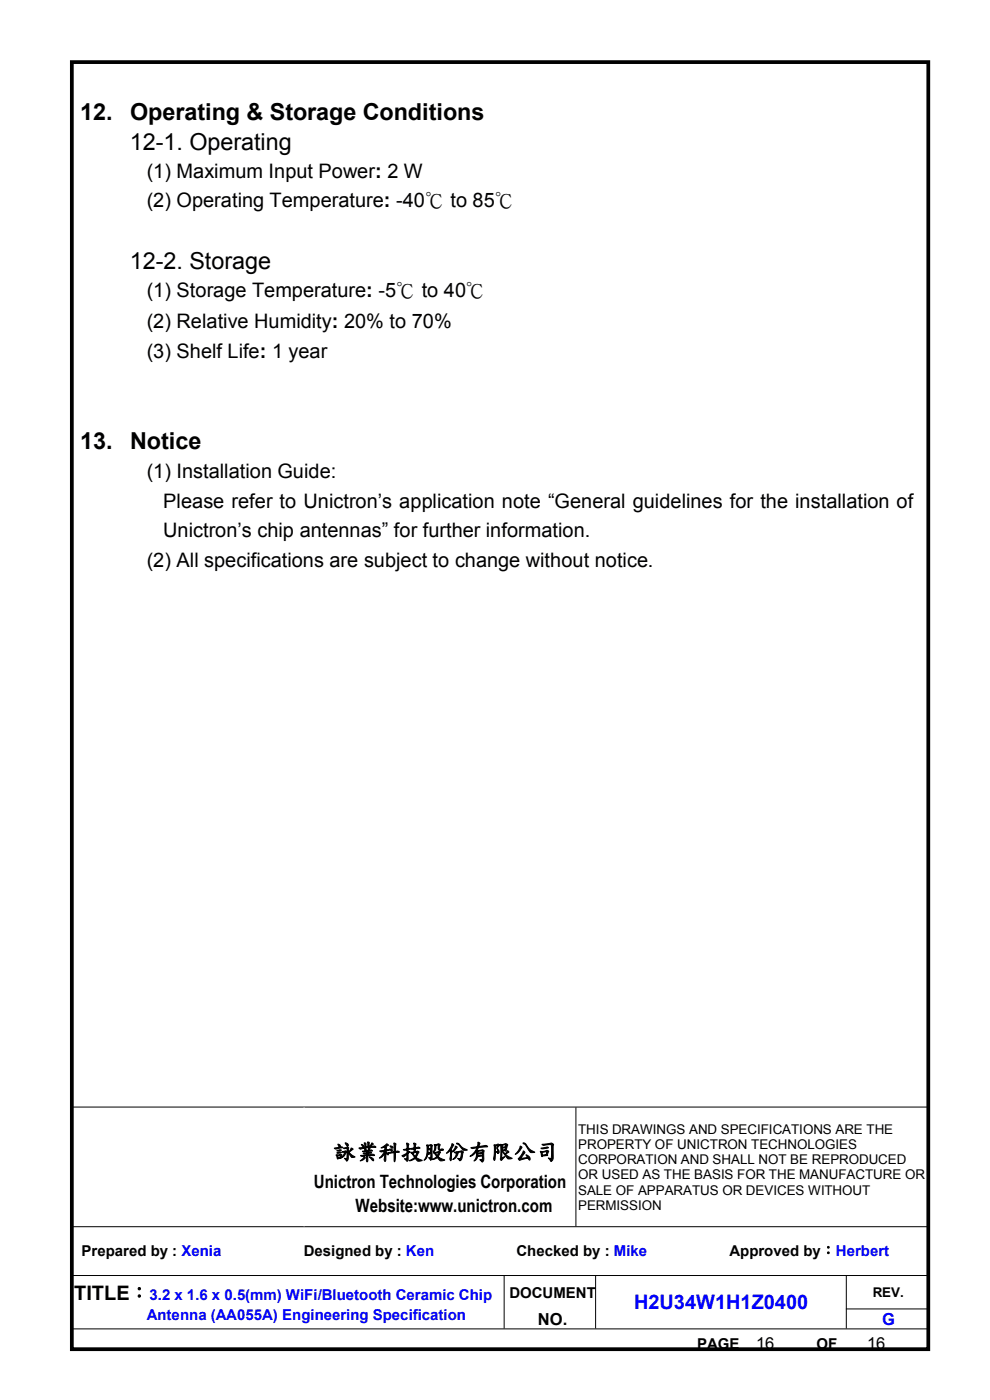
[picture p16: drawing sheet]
<svg xmlns="http://www.w3.org/2000/svg" width="210mm" height="297mm" viewBox="0 0 210 297" stroke-linecap="round" stroke-linejoin="round" font-family="sans-serif">
<defs><g id="words">
<g font-size="5">
<text x="17" y="25.4">12.</text>
<text x="27.6" y="25.4">Operating &amp; Storage Conditions</text>
<text x="27.6" y="31.7">12-1. Operating</text>
<text x="27.6" y="57.1">12-2. Storage</text>
<text x="17" y="95.2">13.</text>
<text x="27.6" y="95.2">Notice</text>
</g>
<g font-size="4.7">
<text x="70.7" y="245.8">詠</text>
<text x="75.5" y="245.8">業科技股份有限公司</text>
</g>
<g font-size="4.2">
<text x="31.1" y="37.8">(1) Maximum Input Power: 2 W</text>
<text x="31.1" y="43.9">(2) Operating Temperature: -40℃ to 85℃</text>
<text x="31.1" y="63">(1) Storage Temperature: -5℃ to 40℃</text>
<text x="31.1" y="69.6">(2) Relative Humidity: 20% to 70%</text>
<text x="31.1" y="75.9">(3) Shelf Life: 1 year</text>
<text x="31.1" y="101.3">(1) Installation Guide:</text>
<text x="34.6" y="107.7">Please refer to Unictron’s application note “General guidelines for the installation of</text>
<text x="34.6" y="114">Unictron’s chip antennas” for further information.</text>
<text x="31.1" y="120.4">(2) All specifications are subject to change without notice.</text>
<text x="15.7" y="275.7">TITLE：</text>
</g>
<text font-size="4.2" fill="#00f" x="134.5" y="277.8">H2U34W1H1Z0400</text>
<g font-size="3.9">
<text x="66.6" y="252">Unictron Technologies Corporation</text>
<text x="75.4" y="257.1">Website:www.unictron.com</text>
</g>
<g font-size="3.5">
<text x="114.1" y="281.1">NO.</text>
<text x="160.4" y="286.2">16</text>
<text x="183.9" y="286.2">16</text>
</g>
<text font-size="3.5" fill="#00f" x="187.1" y="281.1">G</text>
<g font-size="3.2">
<text x="17.3" y="266.4">Prepared by : Xenia</text>
<text x="64.4" y="266.4">Designed by : Ken</text>
<text x="109.6" y="266.4">Checked by : Mike</text>
<text x="154.7" y="266.4">Approved by：Herbert</text>
<text x="108.1" y="275.3">DOCUMENT</text>
<text x="147.9" y="286.2">PAGE</text>
<text x="173.2" y="286.2">OF</text>
</g>
<g font-size="3.2" fill="#00f">
<text x="31.7" y="275.7">3.2 x 1.6 x 0.5(mm) WiFi/Bluetooth Ceramic Chip</text>
<text x="31.1" y="280.1">Antenna (AA055A) Engineering Specification</text>
</g>
<g font-size="2.8">
<text x="122.6" y="240.5">THIS DRAWINGS AND SPECIFICATIONS ARE THE</text>
<text x="122.6" y="243.7">PROPERTY OF UNICTRON TECHNOLOGIES</text>
<text x="122.6" y="246.9">CORPORATION AND SHALL NOT BE REPRODUCED</text>
<text x="122.6" y="250.2">OR USED AS THE BASIS FOR THE MANUFACTURE OR</text>
<text x="122.6" y="253.4">SALE OF APPARATUS OR DEVICES WITHOUT</text>
<text x="122.6" y="256.6">PERMISSION</text>
<text x="185.1" y="275.1">REV.</text>
</g>
</g></defs>
<path d="M15.2 234.9h181.8M15.2 234.8v47.2M122.2 234.9v25.3M196.9 234.9v35.6M15.2 260.2h181.7M15.2 270.6h181.8M106.9 270.5v11.3M126.3 270.5v11.3M179.4 277.7h17.6M179.5 270.5v11.3M196.9 270.7v11.3M15.2 281.9h181.8" fill="none" stroke="#000" stroke-width=".21"/>
<path d="M64.5 234.9v25.3" fill="none" stroke="#fff" stroke-width=".21"/>
<path d="M15.2 13.6l.4-.4v273l-.4-.4h181.7l-.4 .4v-273l.4 .4zM14.8 12.8h182.5v273.8h-182.5z" fill="#000"/>
<use href="#words"/>
</svg>
